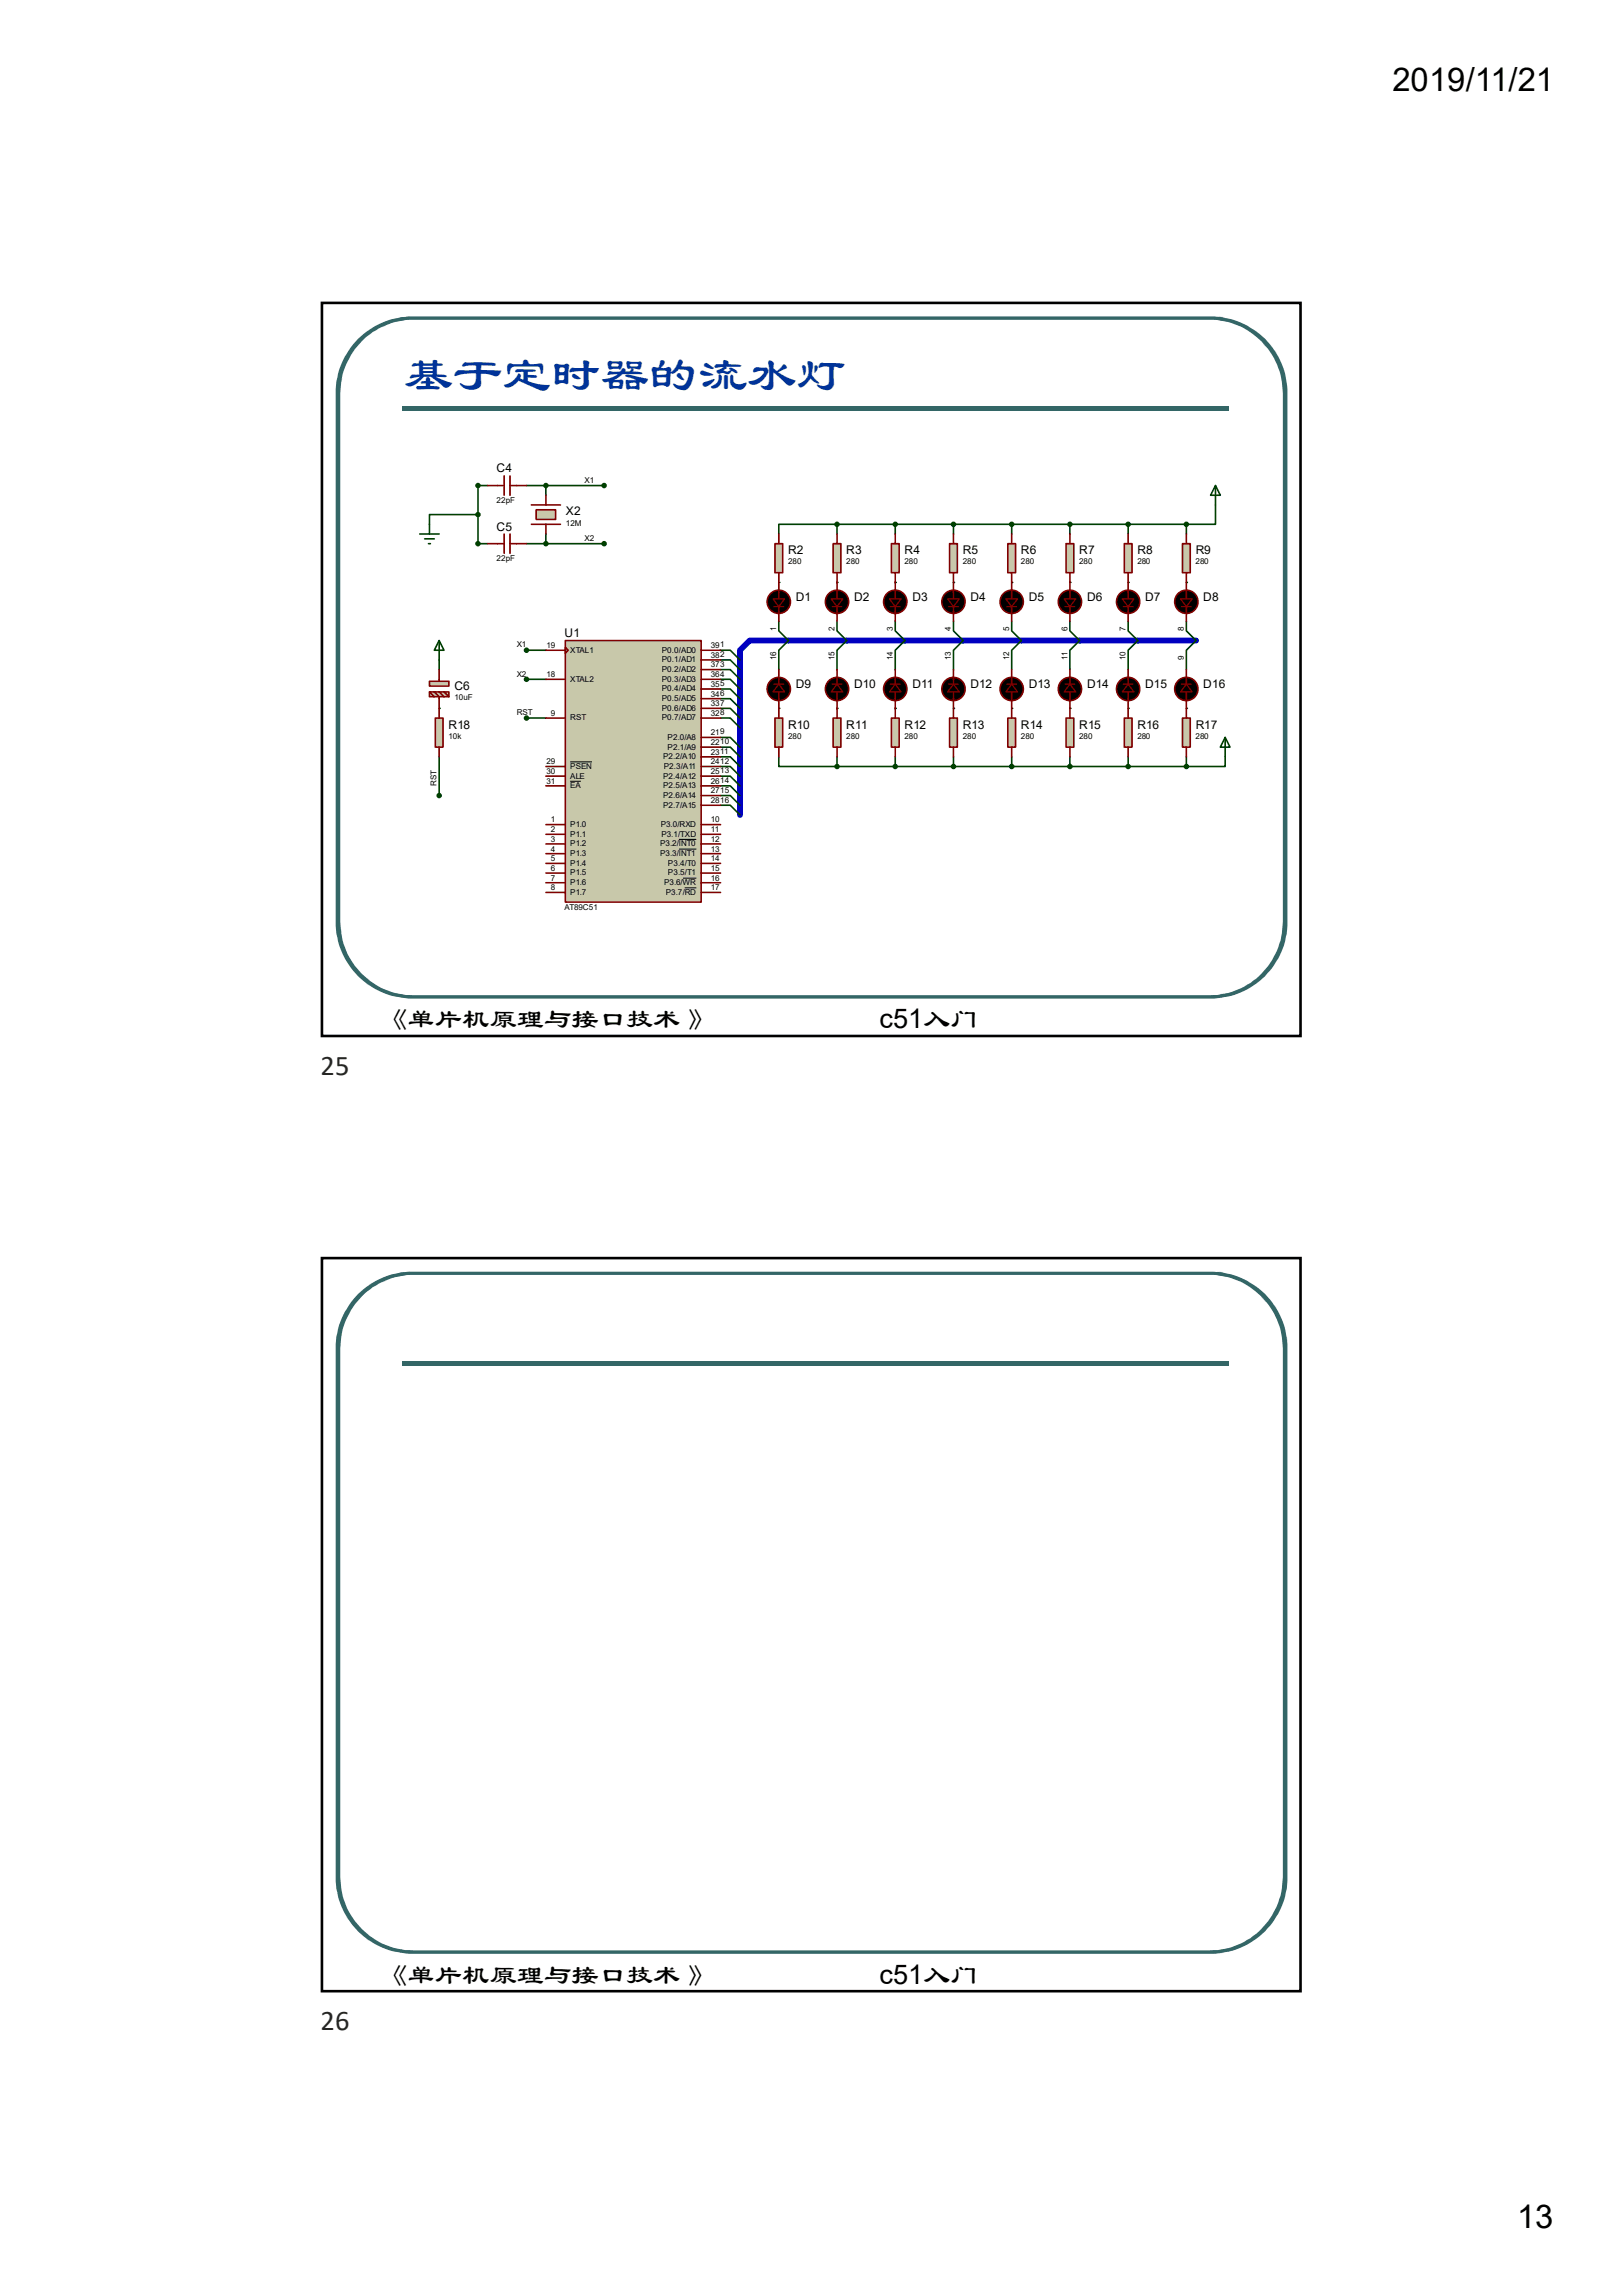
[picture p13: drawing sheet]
<svg xmlns="http://www.w3.org/2000/svg" width="210mm" height="297mm" viewBox="0 0 210 297" stroke-linecap="round" stroke-linejoin="round" font-family="sans-serif">
<defs><g id="words">
<text font-size="6.3" fill="#039" x="52.3" y="50.6">基于定时器的流水灯</text>
<g font-size="4.2">
<text x="180.2" y="11.7">2019/11/21</text>
<text x="196.3" y="288.4">13</text>
</g>
<g font-size="3.7" fill="#262626">
<text x="41.5" y="139.1">25</text>
<text x="41.5" y="262.7">26</text>
</g>
<g font-size="3.5">
<text x="49.1" y="133.1">《单片机原理与接口技术 》</text>
<text x="113.8" y="133.1">c51入门</text>
<text x="49.1" y="256.7">《单片机原理与接口技术 》</text>
<text x="113.8" y="256.7">c51入门</text>
</g>
<g font-size="1.5">
<text x="64.3" y="61.1">C4</text>
<text x="64.3" y="68.7">C5</text>
<text x="73.2" y="66.7">X2</text>
<text x="102" y="71.7">R2</text>
<text x="109.5" y="71.7">R3</text>
<text x="117" y="71.7">R4</text>
<text x="124.6" y="71.7">R5</text>
<text x="132.1" y="71.7">R6</text>
<text x="139.6" y="71.7">R7</text>
<text x="147.2" y="71.7">R8</text>
<text x="154.7" y="71.7">R9</text>
<text x="103" y="77.7">D1</text>
<text x="110.5" y="77.7">D2</text>
<text x="118.1" y="77.7">D3</text>
<text x="125.6" y="77.7">D4</text>
<text x="133.1" y="77.7">D5</text>
<text x="140.7" y="77.7">D6</text>
<text x="148.2" y="77.7">D7</text>
<text x="155.7" y="77.7">D8</text>
<text x="73.1" y="82.4">U1</text>
<text x="58.8" y="89.2">C6</text>
<text x="103" y="89">D9</text>
<text x="110.5" y="89">D10</text>
<text x="118.1" y="89">D11</text>
<text x="125.6" y="89">D12</text>
<text x="133.1" y="89">D13</text>
<text x="140.7" y="89">D14</text>
<text x="148.2" y="89">D15</text>
<text x="155.7" y="89">D16</text>
<text x="58" y="94.3">R18</text>
<text x="102" y="94.3">R10</text>
<text x="109.5" y="94.3">R11</text>
<text x="117" y="94.3">R12</text>
<text x="124.6" y="94.3">R13</text>
<text x="132.1" y="94.3">R14</text>
<text x="139.6" y="94.3">R15</text>
<text x="147.2" y="94.3">R16</text>
<text x="154.7" y="94.3">R17</text>
</g>
<g font-size="1">
<text x="64.3" y="65.1">22pF</text>
<text x="75.6" y="62.4">X1</text>
<text x="73.2" y="68">12M</text>
<text x="75.6" y="70">X2</text>
<text x="64.3" y="72.6">22pF</text>
<text x="102" y="73">280</text>
<text x="109.5" y="73">280</text>
<text x="117" y="73">280</text>
<text x="124.6" y="73">280</text>
<text x="132.1" y="73">280</text>
<text x="139.6" y="73">280</text>
<text x="147.2" y="73">280</text>
<text x="154.7" y="73">280</text>
<text x="66.9" y="83.8">X1</text>
<text x="70.7" y="83.9">19</text>
<text x="92" y="83.9">391</text>
<text x="100.4" y="81.7" transform="rotate(-90 100.4 81.7)">1</text>
<text x="108" y="81.7" transform="rotate(-90 108 81.7)">2</text>
<text x="115.5" y="81.7" transform="rotate(-90 115.5 81.7)">3</text>
<text x="123" y="81.7" transform="rotate(-90 123 81.7)">4</text>
<text x="130.6" y="81.7" transform="rotate(-90 130.6 81.7)">5</text>
<text x="138.1" y="81.7" transform="rotate(-90 138.1 81.7)">6</text>
<text x="145.6" y="81.7" transform="rotate(-90 145.6 81.7)">7</text>
<text x="153.2" y="81.7" transform="rotate(-90 153.2 81.7)">8</text>
<text x="66.9" y="87.6">X2</text>
<text x="70.7" y="87.6">18</text>
<text x="73.8" y="88.2">XTAL2</text>
<text x="73.8" y="84.5">XTAL1</text>
<text x="85.6" y="84.5">P0.0/AD0</text>
<text x="85.6" y="85.7">P0.1/AD1</text>
<text x="85.6" y="87">P0.2/AD2</text>
<text x="85.6" y="88.2">P0.3/AD3</text>
<text x="85.6" y="89.5">P0.4/AD4</text>
<text x="92" y="85.1">382</text>
<text x="92" y="86.4">373</text>
<text x="92" y="87.6">364</text>
<text x="92" y="88.9">355</text>
<text x="100.4" y="85.4" transform="rotate(-90 100.4 85.4)">16</text>
<text x="108" y="85.4" transform="rotate(-90 108 85.4)">15</text>
<text x="115.5" y="85.4" transform="rotate(-90 115.5 85.4)">14</text>
<text x="123" y="85.4" transform="rotate(-90 123 85.4)">13</text>
<text x="130.6" y="85.4" transform="rotate(-90 130.6 85.4)">12</text>
<text x="138.1" y="85.4" transform="rotate(-90 138.1 85.4)">11</text>
<text x="145.6" y="85.4" transform="rotate(-90 145.6 85.4)">10</text>
<text x="153.2" y="85.4" transform="rotate(-90 153.2 85.4)">9</text>
<text x="58" y="95.6">10k</text>
<text x="58.8" y="90.6">10uF</text>
<text x="66.9" y="92.6">RST</text>
<text x="71.3" y="92.6">9</text>
<text x="73.8" y="93.2">RST</text>
<text x="85.6" y="90.7">P0.5/AD5</text>
<text x="85.6" y="92">P0.6/AD6</text>
<text x="85.6" y="93.2">P0.7/AD7</text>
<text x="86.4" y="95.7">P2.0/A8</text>
<text x="92" y="90.1">346</text>
<text x="92" y="91.4">337</text>
<text x="92" y="92.6">328</text>
<text x="92" y="95.1">219</text>
<text x="102" y="95.6">280</text>
<text x="109.5" y="95.6">280</text>
<text x="117" y="95.6">280</text>
<text x="124.6" y="95.6">280</text>
<text x="132.1" y="95.6">280</text>
<text x="139.6" y="95.6">280</text>
<text x="147.2" y="95.6">280</text>
<text x="154.7" y="95.6">280</text>
<text x="56.5" y="101.7" transform="rotate(-90 56.5 101.7)">RST</text>
<text x="70.7" y="100.2">30</text>
<text x="70.7" y="101.4">31</text>
<text x="70.7" y="98.9">29</text>
<text x="73.8" y="100.8">ALE</text>
<text x="73.8" y="102">EA</text>
<text x="73.8" y="99.5">PSEN</text>
<text x="85.8" y="98.2">P2.2/A10</text>
<text x="85.8" y="100.8">P2.4/A12</text>
<text x="85.8" y="102">P2.5/A13</text>
<text x="85.9" y="99.5">P2.3/A11</text>
<text x="86.4" y="97">P2.1/A9</text>
<text x="92" y="96.4">2210</text>
<text x="92" y="97.7">2311</text>
<text x="92" y="98.9">2412</text>
<text x="92" y="100.2">2513</text>
<text x="92" y="101.4">2614</text>
<text x="71.3" y="106.4">1</text>
<text x="71.3" y="107.7">2</text>
<text x="73.8" y="107">P1.0</text>
<text x="85.5" y="107">P3.0/RXD</text>
<text x="85.8" y="104.5">P2.7/A15</text>
<text x="85.8" y="103.3">P2.6/A14</text>
<text x="92" y="106.4">10</text>
<text x="92" y="107.7">11</text>
<text x="92" y="103.9">2816</text>
<text x="92" y="102.7">2715</text>
<text x="71.3" y="108.9">3</text>
<text x="71.3" y="110.2">4</text>
<text x="71.3" y="111.4">5</text>
<text x="71.3" y="112.7">6</text>
<text x="71.3" y="114">7</text>
<text x="73.8" y="108.3">P1.1</text>
<text x="73.8" y="109.5">P1.2</text>
<text x="73.8" y="110.8">P1.3</text>
<text x="73.8" y="112">P1.4</text>
<text x="73.8" y="113.3">P1.5</text>
<text x="85.4" y="109.5">P3.2/INT0</text>
<text x="85.4" y="110.8">P3.3/INT1</text>
<text x="85.6" y="108.3">P3.1/TXD</text>
<text x="86.4" y="112">P3.4/T0</text>
<text x="86.4" y="113.3">P3.5/T1</text>
<text x="92" y="108.9">12</text>
<text x="92" y="110.2">13</text>
<text x="92" y="111.4">14</text>
<text x="92" y="114">16</text>
<text x="92" y="112.7">15</text>
<text x="71.3" y="115.2">8</text>
<text x="73.1" y="117.7">AT89C51</text>
<text x="73.8" y="114.5">P1.6</text>
<text x="73.8" y="115.8">P1.7</text>
<text x="85.9" y="114.5">P3.6/WR</text>
<text x="86.1" y="115.8">P3.7/RD</text>
<text x="92" y="115.2">17</text>
</g>
</g></defs>
<g fill="#366">
<path d="M52.1 52.5h106.9v.6h-106.9z"/>
<path d="M46.5 43.9a9.9 9.9 0 0 1 7.1-2.9h103.1a9.8 9.8 0 0 1 9.9 9.9v68.4a9.8 9.8 0 0 1-9.9 9.9h-103.1a9.9 9.9 0 0 1-10-9.9v-68.4a9.9 9.9 0 0 1 2.9-7zM47.2 43.8a9.8 9.8 0 0 0-3.2 7.1v68.4a9.5 9.5 0 0 0 9.6 9.5h103.1a9.5 9.5 0 0 0 9.5-9.5v-68.4a9.5 9.5 0 0 0-9.5-9.5h-103.1a9.8 9.8 0 0 0-6.4 2.4z"/>
<path d="M46.3 43.9a9.9 9.9 0 0 1 7-2.9h103.2a9.9 9.9 0 0 1 9.9 9.9v68.4a9.8 9.8 0 0 1-9.9 9.9h-103.2a9.8 9.8 0 0 1-9.9-9.9v-68.4a9.9 9.9 0 0 1 2.9-7zM46.9 43.8a9.4 9.4 0 0 0-3.1 7.1v68.4a9.5 9.5 0 0 0 9.5 9.5h103.2a9.5 9.5 0 0 0 9.5-9.5v-68.4a9.5 9.5 0 0 0-9.5-9.5h-103.2a9.8 9.8 0 0 0-6.4 2.4z"/>
</g>
<path d="M46.8 54.1h114.3v65.2h-114.3z" fill="#fff"/>
<path d="M154.8 82.9h-57.8l-1.3 1.2v21.4" fill="none" stroke="#0000c0" stroke-width=".75"/>
<g fill="none" stroke="#004000" stroke-width=".21">
<path d="M61.8 66.6h-6.2v1.2M63.1 62.8h-1.3v7.6h1.3M68.1 70.4h10.1M68.1 62.8h10.1M70.6 62.8v1.3M70.6 69.1v1.3M100.8 75.4h.1M108.3 75.4h.1M108.3 67.8h-7.5v1.3M108.3 67.8h45.2M108.3 67.8v1.3M115.8 75.4h.1"/>
<path d="M115.8 67.8v1.3M123.4 75.4h.1M123.4 67.8v1.3M130.9 75.4h.1M130.9 67.8v1.3M138.4 75.4h.1M138.4 67.8v1.3M146 75.4h.1M146 67.8v1.3M153.5 75.4h.1M153.5 67.8v1.3M157.3 65.3v2.5h-3.8"/>
<path d="M56.8 91.7h.1M56.8 85.4v1.3M56.8 97.9v5.1M68.1 87.9h2.5M68.1 84.1h2.5M68.1 92.9h2.5M93.2 91.7h1.3l1.2 1.2M93.2 84.1h1.3l1.2 1.3M93.2 85.4h1.3l1.2 1.3M93.2 86.7h1.3l1.2 1.2M93.2 87.9h1.3l1.2 1.3M93.2 89.2h1.3l1.2 1.2"/>
<path d="M93.2 90.4h1.3l1.2 1.3M93.2 92.9h1.3l1.2 1.3M93.2 95.4h1.3l1.2 1.3M93.2 96.7h1.3l1.2 1.2M93.2 97.9h1.3l1.2 1.3M93.2 99.2h1.3l1.2 1.2M100.8 97.9v1.3h7.5M100.8 91.7h.1M100.8 80.4v1.2l1.2 1.3-1.2 1.2v2.6M108.3 91.7h.1M108.3 80.4v1.2l1.3 1.3-1.3 1.2v2.6M108.3 97.9v1.3"/>
<path d="M108.3 99.2h45.2M115.8 91.7h.1M115.8 80.4v1.2l1.3 1.3-1.3 1.2v2.6M115.8 97.9v1.3M123.4 91.7h.1M123.4 80.4v1.2l1.2 1.3-1.2 1.2v2.6M123.4 97.9v1.3M130.9 91.7h.1M130.9 80.4v1.2l1.3 1.3-1.3 1.2v2.6M130.9 97.9v1.3M138.4 91.7h.1M138.4 80.4v1.2l1.3 1.3-1.3 1.2v2.6"/>
<path d="M138.4 97.9v1.3M146 91.7h.1M146 80.4v1.2l1.2 1.3-1.2 1.2v2.6M146 97.9v1.3M153.5 91.7h.1M153.5 80.4v1.2l1.3 1.3-1.3 1.2v2.6M153.5 97.9v1.3M158.5 97.9v1.3h-5M93.2 103h1.3l1.2 1.2M93.2 100.4h1.3l1.2 1.3M93.2 101.7h1.3l1.2 1.3M93.2 104.2h1.3l1.2 1.3"/>
</g>
<path d="M73.1 82.9h17.6v33.8h-17.6z" fill-rule="evenodd" fill="#c8c8aa" stroke="#800000" stroke-width=".21"/>
<g fill="none" stroke="#800000" stroke-width=".21">
<path d="M100.8 75.4v2.1M100.8 78.5v1.9M70.6 87.9h2.5M70.6 84.1h2.5M70.6 99.2h2.5M70.6 92.9h2.5M73.1 83.8l.4 .3-.4 .4zM90.7 87.9h2.5M90.7 84.1h2.5M90.7 99.2h2.5M90.7 92.9h2.5M90.7 85.4h2.5"/>
<path d="M90.7 86.7h2.5M90.7 89.2h2.5M90.7 90.4h2.5M90.7 91.7h2.5M90.7 95.4h2.5M90.7 96.7h2.5M90.7 97.9h2.5M70.6 100.4h2.5M70.6 101.7h2.5M70.6 106.7h2.5M70.6 108h2.5M70.6 109.2h2.5"/>
<path d="M70.6 110.5h2.5M70.6 111.7h2.5M70.6 113h2.5M70.6 114.2h2.5M70.6 115.5h2.5M90.7 100.4h2.5M90.7 101.7h2.5M90.7 106.7h2.5M90.7 108h2.5M90.7 109.2h2.5M90.7 110.5h2.5M90.7 111.7h2.5"/>
<path d="M90.7 113h2.5M90.7 114.2h2.5M90.7 115.5h2.5M90.7 104.2h2.5M90.7 103h2.5"/>
</g>
<path d="M73.8 98.6h2.8M73.8 101.1h1.4M87.8 108.6h2.3M87.8 109.9h2.3M88.4 113.6h1.7M88.6 114.9h1.5" fill="none" stroke="#000" stroke-width=".13"/>
<circle cx="100.8" cy="77.9" r="1.51" fill="#000" stroke="#800000" stroke-width=".21"/>
<path d="M100.1 78.5h1.3" fill="none" stroke="#800000" stroke-width=".17"/>
<path d="M100 77.5h1.5l-.7 1z" fill="#000" stroke="#800000" stroke-width=".17"/>
<path d="M100.3 70.4h1v3.7h-1z" fill-rule="evenodd" fill="#c8c8aa" stroke="#800000" stroke-width=".21"/>
<path d="M100.8 69.1v1.3M100.8 74.1v1.3M108.3 75.4v2.1M108.3 78.5v1.9" fill="none" stroke="#800000" stroke-width=".21"/>
<path d="M157.3 62.8l.6 1.3h-1.3zM157.3 62.8v2.5" fill="none" stroke="#004000" stroke-width=".21"/>
<circle cx="108.3" cy="77.9" r="1.51" fill="#000" stroke="#800000" stroke-width=".21"/>
<path d="M107.7 78.5h1.2" fill="none" stroke="#800000" stroke-width=".17"/>
<path d="M107.5 77.5h1.6l-.8 1z" fill="#000" stroke="#800000" stroke-width=".17"/>
<path d="M107.8 70.4h1v3.7h-1z" fill-rule="evenodd" fill="#c8c8aa" stroke="#800000" stroke-width=".21"/>
<path d="M108.3 69.1v1.3M108.3 74.1v1.3M115.8 75.4v2.1M115.8 78.5v1.9" fill="none" stroke="#800000" stroke-width=".21"/>
<circle cx="115.8" cy="77.9" r="1.51" fill="#000" stroke="#800000" stroke-width=".21"/>
<path d="M115.2 78.5h1.3" fill="none" stroke="#800000" stroke-width=".17"/>
<path d="M115.1 77.5h1.5l-.8 1z" fill="#000" stroke="#800000" stroke-width=".17"/>
<path d="M115.3 70.4h1v3.7h-1z" fill-rule="evenodd" fill="#c8c8aa" stroke="#800000" stroke-width=".21"/>
<path d="M115.8 69.1v1.3M115.8 74.1v1.3M123.4 75.4v2.1M123.4 78.5v1.9" fill="none" stroke="#800000" stroke-width=".21"/>
<circle cx="123.4" cy="77.9" r="1.51" fill="#000" stroke="#800000" stroke-width=".21"/>
<path d="M122.7 78.5h1.3" fill="none" stroke="#800000" stroke-width=".17"/>
<path d="M122.6 77.5h1.5l-.7 1z" fill="#000" stroke="#800000" stroke-width=".17"/>
<path d="M122.9 70.4h1v3.7h-1z" fill-rule="evenodd" fill="#c8c8aa" stroke="#800000" stroke-width=".21"/>
<path d="M123.4 69.1v1.3M123.4 74.1v1.3M130.9 75.4v2.1M130.9 78.5v1.9" fill="none" stroke="#800000" stroke-width=".21"/>
<circle cx="130.9" cy="77.9" r="1.51" fill="#000" stroke="#800000" stroke-width=".21"/>
<path d="M130.3 78.5h1.2" fill="none" stroke="#800000" stroke-width=".17"/>
<path d="M130.1 77.5h1.6l-.8 1z" fill="#000" stroke="#800000" stroke-width=".17"/>
<path d="M130.4 70.4h1v3.7h-1z" fill-rule="evenodd" fill="#c8c8aa" stroke="#800000" stroke-width=".21"/>
<path d="M130.9 69.1v1.3M130.9 74.1v1.3M138.4 75.4v2.1M138.4 78.5v1.9" fill="none" stroke="#800000" stroke-width=".21"/>
<circle cx="138.4" cy="77.9" r="1.51" fill="#000" stroke="#800000" stroke-width=".21"/>
<path d="M137.8 78.5h1.3" fill="none" stroke="#800000" stroke-width=".17"/>
<path d="M137.7 77.5h1.5l-.8 1z" fill="#000" stroke="#800000" stroke-width=".17"/>
<path d="M137.9 70.4h1v3.7h-1z" fill-rule="evenodd" fill="#c8c8aa" stroke="#800000" stroke-width=".21"/>
<path d="M138.4 69.1v1.3M138.4 74.1v1.3M146 75.4v2.1M146 78.5v1.9" fill="none" stroke="#800000" stroke-width=".21"/>
<circle cx="146" cy="77.9" r="1.51" fill="#000" stroke="#800000" stroke-width=".21"/>
<path d="M145.3 78.5h1.3" fill="none" stroke="#800000" stroke-width=".17"/>
<path d="M145.2 77.5h1.5l-.7 1z" fill="#000" stroke="#800000" stroke-width=".17"/>
<path d="M145.5 70.4h1v3.7h-1z" fill-rule="evenodd" fill="#c8c8aa" stroke="#800000" stroke-width=".21"/>
<path d="M146 69.1v1.3M146 74.1v1.3M153.5 75.4v2.1M153.5 78.5v1.9" fill="none" stroke="#800000" stroke-width=".21"/>
<circle cx="153.5" cy="77.9" r="1.51" fill="#000" stroke="#800000" stroke-width=".21"/>
<path d="M152.9 78.5h1.2" fill="none" stroke="#800000" stroke-width=".17"/>
<path d="M152.7 77.5h1.6l-.8 1z" fill="#000" stroke="#800000" stroke-width=".17"/>
<path d="M153 70.4h1v3.7h-1z" fill-rule="evenodd" fill="#c8c8aa" stroke="#800000" stroke-width=".21"/>
<path d="M153.5 69.1v1.3M153.5 74.1v1.3" fill="none" stroke="#800000" stroke-width=".21"/>
<path d="M100.3 92.9h1v3.8h-1z" fill-rule="evenodd" fill="#c8c8aa" stroke="#800000" stroke-width=".21"/>
<path d="M100.8 91.7v1.2M100.8 96.7v1.2" fill="none" stroke="#800000" stroke-width=".21"/>
<path d="M107.8 92.9h1v3.8h-1z" fill-rule="evenodd" fill="#c8c8aa" stroke="#800000" stroke-width=".21"/>
<path d="M108.3 91.7v1.2M108.3 96.7v1.2" fill="none" stroke="#800000" stroke-width=".21"/>
<path d="M115.3 92.9h1v3.8h-1z" fill-rule="evenodd" fill="#c8c8aa" stroke="#800000" stroke-width=".21"/>
<path d="M115.8 91.7v1.2M115.8 96.7v1.2" fill="none" stroke="#800000" stroke-width=".21"/>
<path d="M122.9 92.9h1v3.8h-1z" fill-rule="evenodd" fill="#c8c8aa" stroke="#800000" stroke-width=".21"/>
<path d="M123.4 91.7v1.2M123.4 96.7v1.2" fill="none" stroke="#800000" stroke-width=".21"/>
<path d="M130.4 92.9h1v3.8h-1z" fill-rule="evenodd" fill="#c8c8aa" stroke="#800000" stroke-width=".21"/>
<path d="M130.9 91.7v1.2M130.9 96.7v1.2" fill="none" stroke="#800000" stroke-width=".21"/>
<path d="M137.9 92.9h1v3.8h-1z" fill-rule="evenodd" fill="#c8c8aa" stroke="#800000" stroke-width=".21"/>
<path d="M138.4 91.7v1.2M138.4 96.7v1.2" fill="none" stroke="#800000" stroke-width=".21"/>
<path d="M145.5 92.9h1v3.8h-1z" fill-rule="evenodd" fill="#c8c8aa" stroke="#800000" stroke-width=".21"/>
<path d="M146 91.7v1.2M146 96.7v1.2" fill="none" stroke="#800000" stroke-width=".21"/>
<path d="M153 92.9h1v3.8h-1z" fill-rule="evenodd" fill="#c8c8aa" stroke="#800000" stroke-width=".21"/>
<g fill="none" stroke="#800000" stroke-width=".21">
<path d="M63.1 62.8h2.1M63.1 70.4h2.1M65.2 61.6v2.5M65.2 69.1v2.5M66 61.6v2.5M66 69.1v2.5M66 62.8h2.1M66 70.4h2.1M68.8 67.8h3.7M68.8 65.3h3.7M100.8 86.7v1.8M100.8 89.5v2.2"/>
<path d="M108.3 86.7v1.8M108.3 89.5v2.2M115.8 86.7v1.8M115.8 89.5v2.2M123.4 86.7v1.8M123.4 89.5v2.2M130.9 86.7v1.8M130.9 89.5v2.2M138.4 86.7v1.8M138.4 89.5v2.2M146 86.7v1.8M146 89.5v2.2"/>
<path d="M153.5 86.7v1.8M153.5 89.5v3.4M153.5 96.7v1.2"/>
</g>
<g fill="#004000" stroke="#004000" stroke-width=".21">
<circle cx="153.5" cy="67.9" r=".25"/>
<circle cx="146" cy="67.9" r=".25"/>
<circle cx="138.4" cy="67.9" r=".25"/>
<circle cx="130.9" cy="67.9" r=".25"/>
<circle cx="123.4" cy="67.9" r=".25"/>
<circle cx="115.8" cy="67.9" r=".25"/>
<circle cx="108.3" cy="67.9" r=".25"/>
<circle cx="153.5" cy="99.2" r=".25"/>
<circle cx="146" cy="99.2" r=".25"/>
<circle cx="138.4" cy="99.2" r=".25"/>
<circle cx="130.9" cy="99.2" r=".25"/>
<circle cx="123.4" cy="99.2" r=".25"/>
<circle cx="115.8" cy="99.2" r=".25"/>
<circle cx="108.3" cy="99.2" r=".25"/>
</g>
<path d="M158.5 95.4l.7 1.3h-1.3zM158.5 95.4v2.5" fill="none" stroke="#004000" stroke-width=".21"/>
<g fill="#000" stroke="#800000" stroke-width=".21">
<circle cx="100.8" cy="89.2" r="1.51"/>
<circle cx="108.3" cy="89.2" r="1.51"/>
<circle cx="115.8" cy="89.2" r="1.51"/>
<circle cx="123.4" cy="89.2" r="1.51"/>
<circle cx="130.9" cy="89.2" r="1.51"/>
<circle cx="138.4" cy="89.2" r="1.51"/>
<circle cx="146" cy="89.2" r="1.51"/>
<circle cx="153.5" cy="89.2" r="1.51"/>
</g>
<path d="M100.1 88.5h1.3M107.7 88.5h1.2M115.2 88.5h1.3M122.7 88.5h1.3M130.3 88.5h1.2M137.8 88.5h1.3M145.3 88.5h1.3M152.9 88.5h1.2" fill="none" stroke="#800000" stroke-width=".17"/>
<path d="M100.8 88.5l.7 1h-1.5zM108.3 88.5l.8 1h-1.6zM115.8 88.5l.8 1h-1.5zM123.4 88.5l.7 1h-1.5zM130.9 88.5l.8 1h-1.6zM138.4 88.5l.8 1h-1.5zM146 88.5l.7 1h-1.5zM153.5 88.5l.8 1h-1.6z" fill="#000" stroke="#800000" stroke-width=".17"/>
<path d="M69.4 66h2.5v1.2h-2.5z" fill-rule="evenodd" fill="#c8c8aa" stroke="#800000" stroke-width=".21"/>
<path d="M70.6 64.1v1.2M70.6 67.8v1.3" fill="none" stroke="#800000" stroke-width=".21"/>
<g fill="#004000" stroke="#004000" stroke-width=".21">
<circle cx="70.6" cy="70.4" r=".25"/>
<circle cx="70.6" cy="62.8" r=".25"/>
<circle cx="61.8" cy="62.8" r=".25"/>
<circle cx="61.8" cy="70.4" r=".25"/>
<circle cx="78.2" cy="62.8" r=".25"/>
<circle cx="78.2" cy="70.4" r=".25"/>
<circle cx="61.8" cy="66.6" r=".25"/>
</g>
<path d="M54.3 69.1h2.5M54.9 69.7h1.3M55.4 70.4h.3M55.6 67.8v1.3M56.8 82.9l.7 1.2h-1.3zM56.8 82.9v2.5" fill="none" stroke="#004000" stroke-width=".21"/>
<g fill="#c8c8aa" stroke="#800000" stroke-width=".21">
<path d="M55.6 88.2h2.5v.6h-2.5z" fill-rule="evenodd"/>
<path d="M55.6 89.5h2.5v.7h-2.5z" fill-rule="evenodd"/>
</g>
<path d="M55.6 89.5l.6 .7M56.2 89.5l.6 .7v1.5M56.8 86.7v1.5M56.8 89.5l.7 .7M57.5 89.5l.6 .7" fill="none" stroke="#800000" stroke-width=".21"/>
<circle cx="56.8" cy="103" r=".25" fill="#004000" stroke="#004000" stroke-width=".21"/>
<path d="M56.3 92.9h1v3.8h-1z" fill-rule="evenodd" fill="#c8c8aa" stroke="#800000" stroke-width=".21"/>
<path d="M56.8 91.7v1.2M56.8 96.7v1.2" fill="none" stroke="#800000" stroke-width=".21"/>
<g fill="#004000" stroke="#004000" stroke-width=".21">
<circle cx="68.1" cy="87.9" r=".25"/>
<circle cx="68.1" cy="84.1" r=".25"/>
<circle cx="68.1" cy="92.9" r=".25"/>
</g>
<path d="M41.7 39.2h126.6v94.9h-126.6z" fill="none" stroke="#000" stroke-width=".34"/>
<path d="M41.5 162.6h127v95.3h-127z" fill="#fff"/>
<g fill="#366">
<path d="M52.1 176.1h106.9v.6h-106.9z"/>
<path d="M46.5 167.5a9.9 9.9 0 0 1 7.1-2.9h103.1a9.8 9.8 0 0 1 9.9 9.9v68.4a9.8 9.8 0 0 1-9.9 9.9h-103.1a9.9 9.9 0 0 1-10-9.9v-68.4a9.9 9.9 0 0 1 2.9-7zM47.2 167.4a9.8 9.8 0 0 0-3.2 7.1v68.4a9.5 9.5 0 0 0 9.6 9.5h103.1a9.5 9.5 0 0 0 9.5-9.5v-68.4a9.5 9.5 0 0 0-9.5-9.5h-103.1a9.8 9.8 0 0 0-6.4 2.4z"/>
<path d="M46.3 167.5a9.9 9.9 0 0 1 7-2.9h103.2a9.9 9.9 0 0 1 9.9 9.9v68.4a9.8 9.8 0 0 1-9.9 9.9h-103.2a9.8 9.8 0 0 1-9.9-9.9v-68.4a9.9 9.9 0 0 1 2.9-7zM46.9 167.4a9.4 9.4 0 0 0-3.1 7.1v68.4a9.5 9.5 0 0 0 9.5 9.5h103.2a9.5 9.5 0 0 0 9.5-9.5v-68.4a9.5 9.5 0 0 0-9.5-9.5h-103.2a9.8 9.8 0 0 0-6.4 2.4z"/>
</g>
<path d="M41.7 162.8h126.6v94.9h-126.6z" fill="none" stroke="#000" stroke-width=".34"/>
<use href="#words"/>
</svg>
